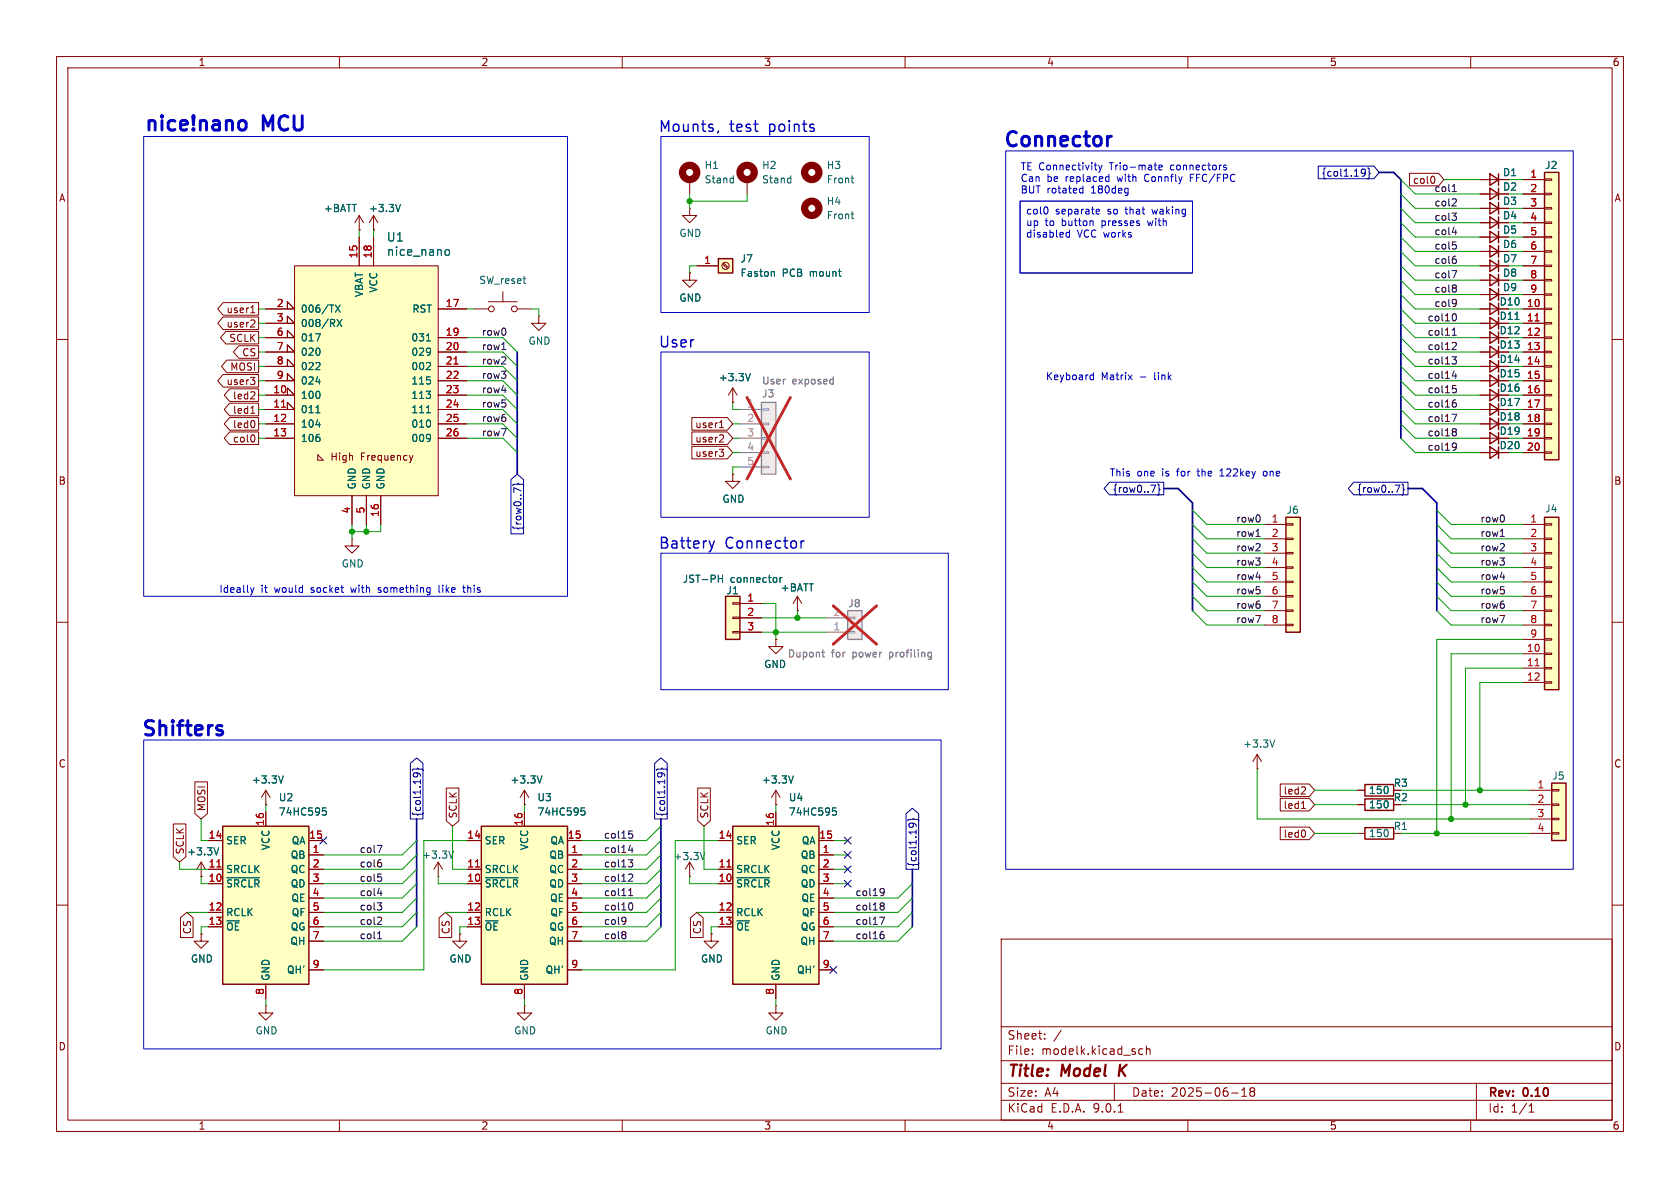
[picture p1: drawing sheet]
<svg xmlns="http://www.w3.org/2000/svg" width="297mm" height="210mm" viewBox="0 0 297 210" stroke-linecap="round" stroke-linejoin="round" font-family="sans-serif">
<defs><g id="words">
<g font-size="3.5" fill="#0000c2">
<text x="25.4" y="23.9">nice!nano</text>
<text x="46.6" y="23.9">MCU</text>
<text x="177.3" y="26.7">Connector</text>
<text x="24.9" y="130.8">Shifters</text>
</g>
<g font-size="2.8" fill="#840000">
<text x="178" y="190.9">Title:</text>
<text x="187.7" y="190.9">Model</text>
<text x="198.6" y="190.9">K</text>
</g>
<g font-size="2.7" fill="#0000c2">
<text x="116.3" y="23.7">Mounts,</text>
<text x="129" y="23.7">test</text>
<text x="136.1" y="23.7">points</text>
<text x="116.3" y="61.8">User</text>
<text x="116.3" y="97.3">Battery</text>
<text x="128.2" y="97.3">Connector</text>
</g>
<g font-size="2.1" fill="#006464">
<text x="68.3" y="45.4">nice_nano</text>
<text x="68.3" y="42.9">U1</text>
</g>
<g font-size="2.1" fill="#840000">
<text x="178" y="184">Sheet:</text>
<text x="178" y="186.7">File:</text>
<text x="184.1" y="186.7">modelk.kicad_sch</text>
<text x="178" y="196.9">KiCad</text>
<text x="178" y="194.1">Size:</text>
<text x="184.7" y="194.1">A4</text>
<text x="185.7" y="196.9">E.D.A.</text>
<text x="193.3" y="196.9">9.0.1</text>
<text x="200" y="194.1">Date:</text>
<text x="207" y="194.1">2025-06-18</text>
<text x="263" y="194.3">Rev:</text>
<text x="263" y="196.9">Id:</text>
<text x="267.1" y="196.9">1/1</text>
<text x="269.4" y="194.3">0.10</text>
</g>
<g font-size="1.8" fill="#840000">
<text x="35" y="11.9">1</text>
<text x="85" y="11.9">2</text>
<text x="135" y="11.9">3</text>
<text x="185" y="11.9">4</text>
<text x="235" y="11.9">5</text>
<text x="285" y="11.9">6</text>
<text x="10.3" y="35.9">A</text>
<text x="249.7" y="32.7">col0</text>
<text x="285.3" y="35.9">A</text>
<text x="39.9" y="55.6">user1</text>
<text x="39.9" y="58.1">user2</text>
<text x="265" y="56.7">D11</text>
<text x="265" y="54.2">D10</text>
<text x="265" y="59.3">D12</text>
<text x="40.4" y="60.6">SCLK</text>
<text x="40.6" y="65.7">MOSI</text>
<text x="42.7" y="63.2">CS</text>
<text x="265" y="61.8">D13</text>
<text x="265" y="64.4">D14</text>
<text x="39.9" y="68.3">user3</text>
<text x="41.1" y="70.8">led2</text>
<text x="265" y="69.4">D16</text>
<text x="265" y="72">D17</text>
<text x="265" y="66.9">D15</text>
<text x="41.1" y="75.9">led0</text>
<text x="41.1" y="73.3">led1</text>
<text x="122.8" y="75.9">user1</text>
<text x="265" y="77.1">D19</text>
<text x="265" y="74.5">D18</text>
<text x="41.1" y="78.4">col0</text>
<text x="55.8" y="81.6">þÿ%ú</text>
<text x="58.5" y="81.6">High</text>
<text x="63.9" y="81.6">Frequency</text>
<text x="122.8" y="81">user3</text>
<text x="122.8" y="78.4">user2</text>
<text x="265" y="79.6">D20</text>
<text x="10.3" y="85.9">B</text>
<text x="285.3" y="85.9">B</text>
<text x="10.3" y="135.9">C</text>
<text x="285.3" y="135.9">C</text>
<text x="36.5" y="143.5" transform="rotate(-90 36.5 143.5)">MOSI</text>
<text x="226.8" y="143.2">led1</text>
<text x="226.8" y="140.7">led2</text>
<text x="246.3" y="139.3">R3</text>
<text x="246.3" y="141.8">R2</text>
<text x="81" y="144.8" transform="rotate(-90 81 144.8)">SCLK</text>
<text x="125.4" y="144.8" transform="rotate(-90 125.4 144.8)">SCLK</text>
<text x="226.8" y="148.3">led0</text>
<text x="32.7" y="151.1" transform="rotate(-90 32.7 151.1)">SCLK</text>
<text x="34" y="165.2" transform="rotate(-90 34 165.2)">CS</text>
<text x="79.7" y="165.2" transform="rotate(-90 79.7 165.2)">CS</text>
<text x="124.1" y="165.2" transform="rotate(-90 124.1 165.2)">CS</text>
<text x="10.3" y="185.9">D</text>
<text x="285.3" y="185.9">D</text>
<text x="35" y="199.9">1</text>
<text x="85" y="199.9">2</text>
<text x="135" y="199.9">3</text>
<text x="185" y="199.9">4</text>
<text x="235" y="199.9">5</text>
<text x="285" y="199.9">6</text>
</g>
<g font-size="1.8" fill="#006464">
<text x="124.5" y="30.1">H1</text>
<text x="124.5" y="32.6">Stand</text>
<text x="134.6" y="30.1">H2</text>
<text x="134.6" y="32.6">Stand</text>
<text x="146.1" y="32.6">Front</text>
<text x="146.1" y="30.1">H3</text>
<text x="265.6" y="31.3">D1</text>
<text x="265.6" y="33.9">D2</text>
<text x="273.1" y="30.1">J2</text>
<text x="57.2" y="37.7">+BATT</text>
<text x="65.1" y="37.7">+3.3V</text>
<text x="146.1" y="39">Front</text>
<text x="146.1" y="36.4">H4</text>
<text x="265.6" y="39">D4</text>
<text x="265.6" y="36.4">D3</text>
<text x="265.6" y="41.5">D5</text>
<text x="120" y="42.1">GND</text>
<text x="130.8" y="46.6">J7</text>
<text x="265.6" y="44">D6</text>
<text x="265.6" y="46.6">D7</text>
<text x="64.4" y="52.6" transform="rotate(-90 64.4 52.6)">VBAT</text>
<text x="66.9" y="51.8" transform="rotate(-90 66.9 51.8)">VCC</text>
<text x="84.6" y="50.4">SW_reset</text>
<text x="120" y="53.5">GND</text>
<text x="130.8" y="49.1">Faston</text>
<text x="138.3" y="49.1">PCB</text>
<text x="143.3" y="49.1">mount</text>
<text x="265.6" y="49.1">D8</text>
<text x="265.6" y="51.7">D9</text>
<text x="53.1" y="55.5">006/TX</text>
<text x="53.1" y="58">008/RX</text>
<text x="72.8" y="55.5">RST</text>
<text x="53.1" y="60.6">017</text>
<text x="53.1" y="63.1">020</text>
<text x="53.1" y="65.6">022</text>
<text x="72.6" y="60.6">031</text>
<text x="72.6" y="63.1">029</text>
<text x="72.6" y="65.6">002</text>
<text x="93.3" y="61.1">GND</text>
<text x="53.1" y="68.2">024</text>
<text x="53.1" y="70.7">100</text>
<text x="72.6" y="68.2">115</text>
<text x="72.6" y="70.7">113</text>
<text x="127" y="67.6">+3.3V</text>
<text x="53.1" y="73.3">011</text>
<text x="53.1" y="75.8">104</text>
<text x="72.6" y="73.3">111</text>
<text x="72.6" y="75.8">010</text>
<text x="53.1" y="78.3">106</text>
<text x="72.6" y="78.3">009</text>
<text x="63.1" y="86.6" transform="rotate(-90 63.1 86.6)">GND</text>
<text x="65.6" y="86.6" transform="rotate(-90 65.6 86.6)">GND</text>
<text x="68.2" y="86.6" transform="rotate(-90 68.2 86.6)">GND</text>
<text x="127.6" y="89.1">GND</text>
<text x="227.3" y="91">J6</text>
<text x="273.1" y="90.8">J4</text>
<text x="60.3" y="100.5">GND</text>
<text x="120.6" y="103.2">JST-PH</text>
<text x="128.3" y="105.3">J1</text>
<text x="129.1" y="103.2">connector</text>
<text x="137.9" y="104.7">+BATT</text>
<text x="135" y="118.3">GND</text>
<text x="219.7" y="132.4">+3.3V</text>
<text x="44.4" y="138.7">+3.3V</text>
<text x="49.2" y="141.8">U2</text>
<text x="90.1" y="138.7">+3.3V</text>
<text x="94.9" y="141.8">U3</text>
<text x="134.6" y="138.7">+3.3V</text>
<text x="139.4" y="141.8">U4</text>
<text x="241.9" y="140.6">150</text>
<text x="241.9" y="143.1">150</text>
<text x="274.3" y="138">J5</text>
<text x="39.9" y="149.5">SER</text>
<text x="49.2" y="144.4">74HC595</text>
<text x="51.5" y="149.5">QA</text>
<text x="85.6" y="149.5">SER</text>
<text x="94.9" y="144.4">74HC595</text>
<text x="97.2" y="149.5">QA</text>
<text x="130" y="149.5">SER</text>
<text x="139.4" y="144.4">74HC595</text>
<text x="141.6" y="149.5">QA</text>
<text x="241.9" y="148.2">150</text>
<text x="246.3" y="146.9">R1</text>
<text x="33" y="151.4">+3.3V</text>
<text x="39.9" y="154.5">SRCLK</text>
<text x="47.9" y="150.4" transform="rotate(-90 47.9 150.4)">VCC</text>
<text x="51.3" y="152">QB</text>
<text x="51.3" y="154.5">QC</text>
<text x="74.5" y="152">+3.3V</text>
<text x="85.6" y="154.5">SRCLK</text>
<text x="93.6" y="150.4" transform="rotate(-90 93.6 150.4)">VCC</text>
<text x="97" y="152">QB</text>
<text x="97" y="154.5">QC</text>
<text x="119" y="152.2">+3.3V</text>
<text x="130" y="154.5">SRCLK</text>
<text x="138" y="150.4" transform="rotate(-90 138 150.4)">VCC</text>
<text x="141.5" y="152">QB</text>
<text x="141.5" y="154.5">QC</text>
<text x="39.9" y="157.1">~{SRCLR}</text>
<text x="51.3" y="157.1">QD</text>
<text x="51.4" y="159.6">QE</text>
<text x="85.6" y="157.1">~{SRCLR}</text>
<text x="97" y="157.1">QD</text>
<text x="97.1" y="159.6">QE</text>
<text x="130" y="157.1">~{SRCLR}</text>
<text x="141.5" y="157.1">QD</text>
<text x="141.6" y="159.6">QE</text>
<text x="39.9" y="162.2">RCLK</text>
<text x="39.9" y="164.7">~{OE}</text>
<text x="51.2" y="167.2">QH</text>
<text x="51.3" y="164.7">QG</text>
<text x="51.5" y="162.2">QF</text>
<text x="85.6" y="162.2">RCLK</text>
<text x="85.6" y="164.7">~{OE}</text>
<text x="97" y="167.2">QH</text>
<text x="97" y="164.7">QG</text>
<text x="97.2" y="162.2">QF</text>
<text x="130" y="162.2">RCLK</text>
<text x="130" y="164.7">~{OE}</text>
<text x="141.4" y="167.2">QH</text>
<text x="141.5" y="164.7">QG</text>
<text x="141.6" y="162.2">QF</text>
<text x="33.7" y="170.4">GND</text>
<text x="47.9" y="173.5" transform="rotate(-90 47.9 173.5)">GND</text>
<text x="50.6" y="172.3">QH'</text>
<text x="79.4" y="170.4">GND</text>
<text x="93.6" y="173.5" transform="rotate(-90 93.6 173.5)">GND</text>
<text x="96.4" y="172.3">QH'</text>
<text x="123.8" y="170.4">GND</text>
<text x="138" y="173.5" transform="rotate(-90 138 173.5)">GND</text>
<text x="140.8" y="172.3">QH'</text>
<text x="45.1" y="183.1">GND</text>
<text x="90.8" y="183.1">GND</text>
<text x="135.3" y="183.1">GND</text>
</g>
<g font-size="1.8" fill="#0000c2">
<text x="180.3" y="30.3">TE Connectivity</text>
<text x="180.3" y="32.4">Can</text>
<text x="180.3" y="34.4">BUT rotated</text>
<text x="185.1" y="32.4">be</text>
<text x="188.5" y="32.4">replaced</text>
<text x="193" y="34.4">180deg</text>
<text x="196.3" y="30.3">Trio-mate</text>
<text x="197.8" y="32.4">with</text>
<text x="202.8" y="32.4">Connfly</text>
<text x="207.2" y="30.3">connectors</text>
<text x="211" y="32.4">FFC/FPC</text>
<text x="181.3" y="38.2">col0</text>
<text x="181.3" y="40.3">up</text>
<text x="184.8" y="40.3">to</text>
<text x="186.6" y="38.2">separate</text>
<text x="187.8" y="40.3">button</text>
<text x="195" y="40.3">presses</text>
<text x="195.9" y="38.2">so</text>
<text x="199.3" y="38.2">that</text>
<text x="203.4" y="40.3">with</text>
<text x="204.2" y="38.2">waking</text>
<text x="181.3" y="42.3">disabled</text>
<text x="190.4" y="42.3">VCC works</text>
<text x="184.8" y="67.4">Keyboard</text>
<text x="194.7" y="67.4">Matrix</text>
<text x="201.6" y="67.4">-</text>
<text x="204.3" y="67.4">link</text>
<text x="196.1" y="84.4">This</text>
<text x="201" y="84.4">one</text>
<text x="205.6" y="84.4">is</text>
<text x="208.4" y="84.4">for</text>
<text x="212.2" y="84.4">the</text>
<text x="216.3" y="84.4">122key</text>
<text x="224.2" y="84.4">one</text>
<text x="38.7" y="105">Ideally</text>
<text x="46.1" y="105">it</text>
<text x="48.6" y="105">would</text>
<text x="55.3" y="105">socket</text>
<text x="62.5" y="105">with</text>
<text x="67.5" y="105">something</text>
<text x="78.4" y="105">like</text>
<text x="83" y="105">this</text>
</g>
<g font-size="1.8" fill="#000084">
<text x="233.5" y="31.4">{col1.19}</text>
<text x="196.6" y="87.3">{row0..7}</text>
<text x="239.8" y="87.3">{row0..7}</text>
<text x="92.4" y="93.9" transform="rotate(-90 92.4 93.9)">{row0..7}</text>
<text x="74.6" y="144.5" transform="rotate(-90 74.6 144.5)">{col1.19}</text>
<text x="117.8" y="144.5" transform="rotate(-90 117.8 144.5)">{col1.19}</text>
<text x="162.2" y="153.4" transform="rotate(-90 162.2 153.4)">{col1.19}</text>
</g>
<g font-size="1.8" fill="#0f0f0f">
<text x="253.5" y="34">col1</text>
<text x="253.5" y="41.6">col4</text>
<text x="253.5" y="36.6">col2</text>
<text x="253.5" y="39.1">col3</text>
<text x="253.5" y="44.2">col5</text>
<text x="253.5" y="46.7">col6</text>
<text x="253.5" y="49.3">col7</text>
<text x="253.5" y="51.8">col8</text>
<text x="85.1" y="59.4">row0</text>
<text x="252.3" y="59.4">col11</text>
<text x="252.3" y="56.9">col10</text>
<text x="253.5" y="54.3">col9</text>
<text x="85.1" y="62">row1</text>
<text x="85.1" y="64.5">row2</text>
<text x="252.3" y="62">col12</text>
<text x="252.3" y="64.5">col13</text>
<text x="85.1" y="67">row3</text>
<text x="85.1" y="69.6">row4</text>
<text x="252.3" y="69.6">col15</text>
<text x="252.3" y="67">col14</text>
<text x="85.1" y="72.1">row5</text>
<text x="85.1" y="77.2">row7</text>
<text x="85.1" y="74.7">row6</text>
<text x="252.3" y="72.1">col16</text>
<text x="252.3" y="74.7">col17</text>
<text x="252.3" y="77.2">col18</text>
<text x="252.3" y="79.7">col19</text>
<text x="218.4" y="95">row1</text>
<text x="218.4" y="92.4">row0</text>
<text x="261.6" y="92.4">row0</text>
<text x="261.6" y="95">row1</text>
<text x="218.4" y="100.1">row3</text>
<text x="218.4" y="97.5">row2</text>
<text x="261.6" y="97.5">row2</text>
<text x="261.6" y="100.1">row3</text>
<text x="218.4" y="102.6">row4</text>
<text x="218.4" y="107.7">row6</text>
<text x="218.4" y="105.1">row5</text>
<text x="261.6" y="105.1">row5</text>
<text x="261.6" y="107.7">row6</text>
<text x="261.6" y="102.6">row4</text>
<text x="218.4" y="110.2">row7</text>
<text x="261.6" y="110.2">row7</text>
<text x="106.7" y="148.3">col15</text>
<text x="63.5" y="150.9">col7</text>
<text x="63.5" y="153.4">col6</text>
<text x="63.5" y="155.9">col5</text>
<text x="106.7" y="153.4">col13</text>
<text x="106.7" y="150.9">col14</text>
<text x="106.7" y="155.9">col12</text>
<text x="63.5" y="161">col3</text>
<text x="63.5" y="158.5">col4</text>
<text x="106.7" y="161">col10</text>
<text x="106.7" y="158.5">col11</text>
<text x="151.1" y="158.5">col19</text>
<text x="151.1" y="161">col18</text>
<text x="63.5" y="166.1">col1</text>
<text x="63.5" y="163.6">col2</text>
<text x="106.7" y="163.6">col9</text>
<text x="106.7" y="166.1">col8</text>
<text x="151.1" y="166.1">col16</text>
<text x="151.1" y="163.6">col17</text>
</g>
<g font-size="1.8" fill="#a90000">
<text x="270.4" y="31.5">1</text>
<text x="270.4" y="34">2</text>
<text x="270.4" y="36.6">3</text>
<text x="270.4" y="39.1">4</text>
<text x="270.4" y="41.7">5</text>
<text x="63.2" y="45.8" transform="rotate(-90 63.2 45.8)">15</text>
<text x="65.8" y="45.8" transform="rotate(-90 65.8 45.8)">18</text>
<text x="124.4" y="46.7">1</text>
<text x="270.4" y="44.2">6</text>
<text x="270.4" y="46.7">7</text>
<text x="270.4" y="49.3">8</text>
<text x="270.4" y="51.8">9</text>
<text x="48.8" y="54.4">2</text>
<text x="48.8" y="56.9">3</text>
<text x="48.8" y="59.4">6</text>
<text x="78.7" y="54.4">17</text>
<text x="78.7" y="59.4">19</text>
<text x="269.8" y="54.4">10</text>
<text x="269.8" y="56.9">11</text>
<text x="269.8" y="59.4">12</text>
<text x="48.8" y="62">7</text>
<text x="48.8" y="64.5">8</text>
<text x="78.7" y="62">20</text>
<text x="78.7" y="64.5">21</text>
<text x="269.8" y="62">13</text>
<text x="269.8" y="64.5">14</text>
<text x="48.2" y="69.6">10</text>
<text x="48.8" y="67.1">9</text>
<text x="78.7" y="67.1">22</text>
<text x="78.7" y="69.6">23</text>
<text x="269.8" y="67.1">15</text>
<text x="269.8" y="69.6">16</text>
<text x="48.2" y="72.1">11</text>
<text x="48.2" y="74.7">12</text>
<text x="48.2" y="77.2">13</text>
<text x="78.7" y="72.1">24</text>
<text x="78.7" y="74.7">25</text>
<text x="78.7" y="77.2">26</text>
<text x="269.8" y="72.1">17</text>
<text x="269.8" y="74.7">18</text>
<text x="269.8" y="77.2">19</text>
<text x="269.8" y="79.8">20</text>
<text x="62" y="90.9" transform="rotate(-90 62 90.9)">4</text>
<text x="64.5" y="90.9" transform="rotate(-90 64.5 90.9)">5</text>
<text x="67.1" y="91.5" transform="rotate(-90 67.1 91.5)">16</text>
<text x="224.7" y="92.5">1</text>
<text x="224.7" y="95">2</text>
<text x="270.4" y="92.5">1</text>
<text x="270.4" y="95">2</text>
<text x="224.7" y="97.5">3</text>
<text x="224.7" y="100.1">4</text>
<text x="270.4" y="97.5">3</text>
<text x="270.4" y="100.1">4</text>
<text x="132" y="106.4">1</text>
<text x="224.7" y="102.6">5</text>
<text x="224.7" y="105.2">6</text>
<text x="224.7" y="107.7">7</text>
<text x="270.4" y="102.6">5</text>
<text x="270.4" y="105.2">6</text>
<text x="270.4" y="107.7">7</text>
<text x="132" y="109">2</text>
<text x="132" y="111.5">3</text>
<text x="224.7" y="110.2">8</text>
<text x="270.4" y="110.2">8</text>
<text x="270.4" y="112.8">9</text>
<text x="269.8" y="115.3">10</text>
<text x="269.8" y="117.9">11</text>
<text x="269.8" y="120.4">12</text>
<text x="271.7" y="139.4">1</text>
<text x="271.7" y="142">2</text>
<text x="36.8" y="148.3">14</text>
<text x="46.7" y="146.1" transform="rotate(-90 46.7 146.1)">16</text>
<text x="54.6" y="148.3">15</text>
<text x="82.5" y="148.3">14</text>
<text x="92.5" y="146.1" transform="rotate(-90 92.5 146.1)">16</text>
<text x="100.3" y="148.3">15</text>
<text x="127" y="148.3">14</text>
<text x="136.9" y="146.1" transform="rotate(-90 136.9 146.1)">16</text>
<text x="144.7" y="148.3">15</text>
<text x="271.7" y="144.5">3</text>
<text x="271.7" y="147.1">4</text>
<text x="36.8" y="153.4">11</text>
<text x="36.8" y="156">10</text>
<text x="55.2" y="150.9">1</text>
<text x="55.2" y="153.4">2</text>
<text x="55.2" y="156">3</text>
<text x="82.5" y="153.4">11</text>
<text x="82.5" y="156">10</text>
<text x="100.9" y="150.9">1</text>
<text x="100.9" y="153.4">2</text>
<text x="100.9" y="156">3</text>
<text x="127" y="153.4">11</text>
<text x="127" y="156">10</text>
<text x="145.3" y="150.9">1</text>
<text x="145.3" y="153.4">2</text>
<text x="145.3" y="156">3</text>
<text x="36.8" y="161">12</text>
<text x="55.2" y="158.5">4</text>
<text x="55.2" y="161">5</text>
<text x="82.5" y="161">12</text>
<text x="100.9" y="158.5">4</text>
<text x="100.9" y="161">5</text>
<text x="127" y="161">12</text>
<text x="145.3" y="158.5">4</text>
<text x="145.3" y="161">5</text>
<text x="36.8" y="163.6">13</text>
<text x="55.2" y="163.6">6</text>
<text x="55.2" y="166.1">7</text>
<text x="82.5" y="163.6">13</text>
<text x="100.9" y="163.6">6</text>
<text x="100.9" y="166.1">7</text>
<text x="127" y="163.6">13</text>
<text x="145.3" y="163.6">6</text>
<text x="145.3" y="166.1">7</text>
<text x="55.2" y="171.2">9</text>
<text x="100.9" y="171.2">9</text>
<text x="145.3" y="171.2">9</text>
<text x="46.7" y="176" transform="rotate(-90 46.7 176)">8</text>
<text x="92.5" y="176" transform="rotate(-90 92.5 176)">8</text>
<text x="136.9" y="176" transform="rotate(-90 136.9 176)">8</text>
</g>
<g font-size="1.8" fill="#939391">
<text x="134.6" y="70.5">J3</text>
<text x="134.6" y="68.2">User</text>
<text x="140" y="68.2">exposed</text>
<text x="149.9" y="107.5">J8</text>
<text x="139.2" y="116.4">Dupont</text>
<text x="147" y="116.4">for</text>
<text x="150.8" y="116.4">power</text>
<text x="157.5" y="116.4">profiling</text>
</g>
<g font-size="1.8" fill="#a5a4a2">
<text x="132" y="72.1">1</text>
<text x="132" y="74.7">2</text>
<text x="132" y="77.2">3</text>
<text x="132" y="79.8">4</text>
<text x="132" y="82.3">5</text>
<text x="147.2" y="111.5">1</text>
<text x="147.2" y="109">2</text>
</g>
</g></defs>
<g fill="none" stroke="#840000" stroke-width=".18">
<path d="M10 10h277v190h-277zM12 12h273v186h-273zM60 10v2M110 10v2M160 10v2M210 10v2M260 10v2M10 60h2M285 60h2M10 110h2M285 110h2M10 160h2"/>
<path d="M177 166h108v32h-108zM285 160h2M60 198v2M110 198v2M160 198v2M177 194.5h108M177 191.5h108M177 187.5h108M177 181.5h108M182.5 186.3v.1M182.5 185.5v.1M184.7 183.6v.1"/>
<path d="M184.7 182.8v.1M187.6 182.1l-1.3 2M197 191.5v3M197.7 196.6h.8M202 185.5l-.4-.1-.3 .3v.4l.2 .2h.5M202.7 185.5l.2-.1 .3 .1 .1 .9M202.7 184.9v1.5M210 198v2M217.7 193.2h1.2M219.5 193.8h.9M219.5 192.7l.5-.4v1.5M221.2 192.9l-.2 .3v.5l.2 .1 .5-.1 .1-.2-.1-.4-.2-.2"/>
<path d="M221.2 192.9l-.2-.2 .2-.4 .5 .1 .1 .2-.3 .3M221.2 192.9h.3M260 198v2M261 191.5v6.5M270.3 196.6h.9M270.3 195.5l.4-.4v1.5"/>
</g>
<path d="M198 188.2l-.2 2M199.2 188.2l-1.3 1.2" fill="none" stroke="#840000" stroke-width=".4"/>
<path d="M274.3 138.4h2.6v10.2h-2.6z" fill="#ffffc2"/>
<path d="M274.3 138.4h2.6v10.2h-2.6z" fill="none" stroke="#840000" stroke-width=".25"/>
<path d="M270.5 139.7h3.8M274.3 139.6h1.3v.2h-1.3zM270.5 142.2h3.8M270.5 144.8h3.8M270.5 147.3h3.8M274.3 142.1h1.3v.3h-1.3zM274.3 144.7h1.3v.2h-1.3zM274.3 147.2h1.3v.2h-1.3zM137.2 177.8v1.3h1.2l-1.2 1.2-1.3-1.2h1.3M137.2 177.8h.1" fill="none" stroke="#840000" stroke-width=".18"/>
<path d="M129.5 146.1h15.3v27.9h-15.3z" fill="#ffffc2"/>
<path d="M129.5 146.1h15.3v27.9h-15.3z" fill="none" stroke="#840000" stroke-width=".25"/>
<g fill="none" stroke="#840000" stroke-width=".18">
<path d="M127 148.6h2.5M127 153.7h2.5M127 156.2h2.5M137.2 143.5v2.6M144.8 148.6h2.5M144.8 153.7h2.5M144.8 156.2h2.5M144.8 151.1h2.5M144.8 158.8h2.5M127 161.3h2.5M127 163.8h2.5M137.2 174v2.5"/>
<path d="M144.8 161.3h2.5M144.8 163.8h2.5M144.8 166.4h2.5M144.8 171.5h2.5"/>
</g>
<path d="M128.5 153.3h.7" fill="none" stroke="#a90000" stroke-width=".18"/>
<path d="M130.3 155.2h5.8M147.2 142.8h.6M147.3 143.3h.3l.3 .2-.1 .5-.5 .1" fill="none" stroke="#006464" stroke-width=".18"/>
<path d="M52.1 47h25.4v40.6h-25.4z" fill="#ffffc2"/>
<g fill="none" stroke="#840000" stroke-width=".18">
<path d="M63.5 38.1v2.5M63.5 38.1l-.8 1.3M63.5 38.1l.8 1.3M66 38.1v2.5M66 38.1l-.7 1.3M66 38.1l.8 1.3M47 54.6h5.1l-1.3-1.3v1.3M47 57.2h5.1l-1.3-1.3v1.3M47 59.7h5.1l-1.3-1.3v1.3M52.1 47h25.4v40.6h-25.4zM63.5 40.6h.1M63.5 41.9v5.1"/>
<path d="M66 40.6h.1M66 41.9v5.1M77.5 54.6h5M77.5 59.7h5M47 62.2h5.1l-1.3-1.2v1.2M47 64.8h5.1l-1.3-1.3v1.3M47 67.3h5.1l-1.3-1.3v1.3M47 69.9h5.1l-1.3-1.3v1.3M47 72.4h5.1l-1.3-1.3v1.3M47 74.9h5.1M47 77.5h5.1M77.5 62.2h5"/>
<path d="M77.5 64.8h5M77.5 67.3h5M77.5 69.9h5M77.5 72.4h5M77.5 74.9h5M77.5 77.5h5M62.2 95.3v1.2h1.3l-1.3 1.3-1.2-1.3h1.2M62.2 95.3h.1M62.2 87.6v5.1M64.8 87.6v5.1M67.3 87.6v5.1M73 80.5l-.3 .9"/>
<path d="M261.6 80h3.3"/>
</g>
<g fill="none" stroke="#006464" stroke-width=".18">
<path d="M70.8 36.1l-.4 1.3M55.8 59h.8l-.5 1.3M59.3 53.9l.8 1.3M59.6 56.5l.8 1.2M60.1 53.9l-.8 1.3M60.4 56.5l-.8 1.2M78.7 44.3l.5-.2 .3 .3v.5l-.2 .2h-.3l-.3-.1M55.8 65.3h.8M55.8 67.5h.8M55.8 73h.8M55.8 75.1h.8M56.5 64.2v.4"/>
<path d="M75.3 65.3h.8M75.4 73h.7M75.4 60.3h.7M76.1 64.2v.4"/>
</g>
<path d="M49.8 72h.7M80.3 64.4h.7" fill="none" stroke="#a90000" stroke-width=".18"/>
<path d="M263.4 79l1.5 1-1.5 1zM264.9 79v2" fill="none" stroke="#840000" stroke-width=".25"/>
<path d="M273 30.5h2.6v50.8h-2.6z" fill="#ffffc2"/>
<path d="M273 30.5h2.6v50.8h-2.6z" fill="none" stroke="#840000" stroke-width=".25"/>
<g fill="none" stroke="#840000" stroke-width=".18">
<path d="M269.2 31.8h3.8M269.2 34.3h3.8M269.2 36.8h3.8M269.2 39.4h3.8M273 31.6h1.3v.3h-1.3zM273 34.2h1.3v.2h-1.3zM273 36.7h1.3v.3h-1.3zM273 39.2h1.3v.3h-1.3zM269.2 41.9h3.8M269.2 44.5h3.8M269.2 47h3.8M269.2 49.5h3.8"/>
<path d="M269.2 52.1h3.8M269.2 54.6h3.8M269.2 57.2h3.8M269.2 59.7h3.8M273 41.8h1.3v.2h-1.3zM273 44.3h1.3v.3h-1.3zM273 46.9h1.3v.2h-1.3zM273 49.4h1.3v.3h-1.3zM273 51.9h1.3v.3h-1.3zM273 54.5h1.3v.2h-1.3zM273 57h1.3v.3h-1.3zM273 59.6h1.3v.2h-1.3z"/>
<path d="M269.2 62.2h3.8M269.2 64.8h3.8M269.2 67.3h3.8M269.2 69.9h3.8M269.2 72.4h3.8M269.2 74.9h3.8M269.2 77.5h3.8M273 62.1h1.3v.3h-1.3zM273 64.6h1.3v.3h-1.3zM273 67.2h1.3v.2h-1.3zM273 69.7h1.3v.3h-1.3zM273 72.3h1.3v.2h-1.3z"/>
<path d="M273 74.8h1.3v.3h-1.3zM273 77.3h1.3v.3h-1.3zM273 79.9h1.3v.2h-1.3zM269.2 80h3.8"/>
</g>
<path d="M271.4 56.7h.7" fill="none" stroke="#a90000" stroke-width=".18"/>
<path d="M273 91.4h2.6v30.5h-2.6z" fill="#ffffc2"/>
<path d="M263.4 30.7l1.5 1.1-1.5 1zM264.9 30.7v2.1M263.4 76.5l1.5 1-1.5 1zM263.4 73.9l1.5 1-1.5 1zM264.9 73.9v2M264.9 76.5v2M273 91.4h2.6v30.5h-2.6zM241.3 138.7h5.1v2h-5.1zM241.3 146.3h5.1v2h-5.1zM241.3 141.2h5.1v2.1h-5.1z" fill="none" stroke="#840000" stroke-width=".25"/>
<g fill="none" stroke="#840000" stroke-width=".18">
<path d="M261.6 31.8h5.1M83.8 54.6h2.6M86.4 53.3h5M88.9 51.6v1.7M91.4 54.6h2.6M95.2 55.9v1.3h1.3l-1.3 1.2-1.2-1.2h1.2M95.2 55.9h.1M129.5 71.1h.1M129.5 68.6l-.7 1.3M129.5 68.6l.8 1.3M129.5 68.6v2.5M261.6 77.5h3.3"/>
<path d="M261.6 74.9h3.3M269.2 92.7h3.8M269.2 95.3h3.8M269.2 97.8h3.8M273 92.6h1.3v.2h-1.3zM273 95.1h1.3v.3h-1.3zM273 97.7h1.3v.2h-1.3zM137.2 113v1.3h-1.3l1.3 1.3 1.2-1.3h-1.2M137.2 113h.1M269.2 100.3h3.8M269.2 102.9h3.8M269.2 105.4h3.8"/>
<path d="M269.2 108h3.8M269.2 110.5h3.8M269.2 113h3.8M269.2 115.6h3.8M269.2 118.1h3.8M273 100.2h1.3v.3h-1.3zM273 102.7h1.3v.3h-1.3zM273 105.3h1.3v.2h-1.3zM273 107.8h1.3v.3h-1.3zM273 110.4h1.3v.2h-1.3zM273 112.9h1.3v.3h-1.3zM273 115.4h1.3v.3h-1.3z"/>
<path d="M273 118h1.3v.2h-1.3zM137.2 139.7l-.8 1.3M137.2 139.7l.7 1.3M137.2 139.7v2.5M222.2 135.9h.1M222.2 133.4l-.7 1.2M222.2 133.4l.8 1.2M222.2 133.4v2.5M240 139.7h1.3M269.2 120.7h3.8M273 120.5h1.3v.3h-1.3zM121.9 154.9h.1"/>
<path d="M121.9 152.4l-.7 1.3M121.9 152.4l.8 1.3M121.9 152.4v2.5M137.2 142.2h.1M240 147.3h1.3M240 142.2h1.3M81.3 165.1v1.3h1.2l-1.2 1.2-1.3-1.2h1.3M81.3 165.1h.1"/>
<circle cx="86.9" cy="54.6" r=".51"/>
<circle cx="90.9" cy="54.6" r=".51"/>
</g>
<path d="M271.4 117.7h.7" fill="none" stroke="#a90000" stroke-width=".18"/>
<path d="M150.5 31.5h.4M150.7 32.3h.2M132.6 66l-.4 1.3M140.3 137.2l-.5 1.2M225.4 130.8l-.5 1.3M124.6 150.7l-.4 1.3" fill="none" stroke="#006464" stroke-width=".18"/>
<circle cx="143.5" cy="30.5" r="1.27" fill="none" stroke="#840000" stroke-width="1.3"/>
<path d="M127 45.7h2.5v2.6h-2.5z" fill="#ffffc2"/>
<path d="M127 45.7h2.5v2.6h-2.5z" fill="none" stroke="#840000" stroke-width=".25"/>
<g fill="none" stroke="#840000" stroke-width=".18">
<path d="M121.9 36.8v1.3h1.3l-1.3 1.3-1.3-1.3h1.3M121.9 36.8h.1M121.9 31.8v2.5M132.1 31.8v2.5M121.9 48.3v1.2h1.3l-1.3 1.3-1.3-1.3h1.3M121.9 48.3h.1M123.2 47h3.8M127.7 46.7l.9 .8M127.9 46.5l.9 .8M141 108h.1M141 105.4l-.8 1.3M141 105.4l.7 1.3"/>
<path d="M141 105.4v2.6"/>
<circle cx="128.3" cy="47" r=".63"/>
</g>
<path d="M129.5 31.5h.2M129.7 31.1v1.2M129.7 32.3h-.2M139.7 31.5h.1M139.8 31.1v1.2M139.8 32.3h-.1M150.5 37.8h.4M150.7 38.6l.2 .1M136.7 48l.2 .2v.6" fill="none" stroke="#006464" stroke-width=".18"/>
<g fill="none" stroke="#840000" stroke-width="1.3">
<circle cx="121.9" cy="30.5" r="1.27"/>
<circle cx="132.1" cy="30.5" r="1.27"/>
<circle cx="143.5" cy="36.8" r="1.27"/>
</g>
<path d="M128.3 105.4h2.5v7.6h-2.5z" fill="#ffffc2"/>
<path d="M128.3 105.4h2.5v7.6h-2.5z" fill="none" stroke="#840000" stroke-width=".25"/>
<path d="M129.5 106.6h1.3v.2h-1.3zM129.5 109.1h1.3v.2h-1.3zM129.5 111.6h1.3v.3h-1.3zM130.8 106.7h3.8M130.8 109.2h3.8M130.8 111.8h3.8" fill="none" stroke="#840000" stroke-width=".18"/>
<path d="M127 102.3h.7M127.7 101.7v1.2M137.9 102.1v.8M138.2 102.1l-.3 .2" fill="none" stroke="#006464" stroke-width=".18"/>
<path d="M149.9 108h2.5v5h-2.5z" fill="#ebeae8"/>
<path d="M149.9 108h2.5v5h-2.5z" fill="none" stroke="#9c9b98" stroke-width=".25"/>
<path d="M146 111.8h3.9M146 109.2h3.9M149.9 111.6h1.2v.3h-1.2zM149.9 109.1h1.2v.2h-1.2z" fill="none" stroke="#9c9b98" stroke-width=".18"/>
<path d="M145.3 115.3h.5M145.5 116l.3 .1M164.2 115.4h.4M164.2 116.1h.4M164.6 115.3v1l-.2 .3-.3-.1" fill="none" stroke="#939391" stroke-width=".18"/>
<path d="M147.3 107.1l7.7 6.8M155 107.1l-7.7 6.8" fill="none" stroke="#e12e31" stroke-width=".46"/>
<path d="M129.5 83.8v1.3h1.3l-1.3 1.3-1.2-1.3h1.2M129.5 83.8h.1" fill="none" stroke="#840000" stroke-width=".18"/>
<path d="M227.3 91.4h2.6v20.4h-2.6z" fill="#ffffc2"/>
<path d="M227.3 91.4h2.6v20.4h-2.6z" fill="none" stroke="#840000" stroke-width=".25"/>
<g fill="none" stroke="#840000" stroke-width=".18">
<path d="M223.5 92.7h3.8M223.5 95.3h3.8M223.5 97.8h3.8M227.3 92.6h1.3v.2h-1.3zM227.3 95.1h1.3v.3h-1.3zM227.3 97.7h1.3v.2h-1.3zM223.5 100.3h3.8M223.5 102.9h3.8M223.5 105.4h3.8M223.5 108h3.8M223.5 110.5h3.8M227.3 100.2h1.3v.3h-1.3z"/>
<path d="M227.3 102.7h1.3v.3h-1.3zM227.3 105.3h1.3v.2h-1.3zM227.3 107.8h1.3v.3h-1.3zM227.3 110.4h1.3v.2h-1.3z"/>
</g>
<path d="M134.6 71.1h2.6v12.7h-2.6z" fill="#ebeae8"/>
<path d="M134.6 71.1h2.6v12.7h-2.6z" fill="none" stroke="#9c9b98" stroke-width=".25"/>
<path d="M130.8 72.4h3.8M130.8 74.9h3.8M130.8 77.5h3.8M134.6 72.3h1.3v.2h-1.3zM134.6 74.8h1.3v.3h-1.3zM134.6 77.3h1.3v.3h-1.3zM134.6 79.9h1.3v.2h-1.3zM130.8 80h3.8M130.8 82.6h3.8M134.6 82.4h1.3v.3h-1.3z" fill="none" stroke="#9c9b98" stroke-width=".18"/>
<path d="M147.2 67l.1 .1M147.3 66.6v1.3M147.3 67.8l-.1 .1" fill="none" stroke="#939391" stroke-width=".18"/>
<path d="M132.1 70.3l7.6 14.4M139.7 70.3l-7.6 14.4" fill="none" stroke="#e12e31" stroke-width=".46"/>
<path d="M47 139.7l-.8 1.3M47 139.7l.8 1.3M47 139.7v2.5M35.6 154.9h.1M35.6 152.4l-.8 1.3M35.6 152.4l.7 1.3M35.6 152.4v2.5M47 142.2h.1M35.6 165.1v1.3h1.2l-1.2 1.2-1.3-1.2h1.3M35.6 165.1h.1M47 177.8v1.3h1.3l-1.3 1.2-1.3-1.2h1.3M47 177.8h.1" fill="none" stroke="#840000" stroke-width=".18"/>
<path d="M50.1 137.2l-.4 1.2M38.7 149.9l-.5 1.2" fill="none" stroke="#006464" stroke-width=".18"/>
<path d="M39.4 146.1h15.2v27.9h-15.2z" fill="#ffffc2"/>
<path d="M39.4 146.1h15.2v27.9h-15.2z" fill="none" stroke="#840000" stroke-width=".25"/>
<g fill="none" stroke="#840000" stroke-width=".18">
<path d="M36.8 148.6h2.6M36.8 153.7h2.6M36.8 156.2h2.6M47 143.5v2.6M54.6 148.6h2.5M54.6 153.7h2.5M54.6 156.2h2.5M54.6 151.1h2.5M54.6 158.8h2.5M77.5 154.9h.1M77.5 152.4l-.8 1.3M77.5 152.4l.7 1.3"/>
<path d="M77.5 152.4v2.5M36.8 161.3h2.6M36.8 163.8h2.6M47 174v2.5M54.6 161.3h2.5M54.6 163.8h2.5M54.6 166.4h2.5M54.6 171.5h2.5"/>
</g>
<path d="M38.3 153.3h.8" fill="none" stroke="#a90000" stroke-width=".18"/>
<path d="M40.1 155.2h5.8M57 142.8h.6M57.2 143.3h.3l.2 .2-.1 .5-.4 .1M80.2 150.4l-.4 1.3" fill="none" stroke="#006464" stroke-width=".18"/>
<path d="M85.1 146.1h15.2v27.9h-15.2z" fill="#ffffc2"/>
<g fill="none" stroke="#840000" stroke-width=".25">
<path d="M263.4 38.4l1.5 1-1.5 1zM263.4 35.8l1.5 1-1.5 1zM263.4 33.3l1.5 1-1.5 1zM264.9 33.3v2M264.9 35.8v2M264.9 38.4v2M263.4 40.9l1.5 1-1.5 1zM263.4 56.1l1.5 1.1-1.5 1zM263.4 53.6l1.5 1-1.5 1zM263.4 43.4l1.5 1.1-1.5 1zM263.4 46l1.5 1-1.5 1zM263.4 48.5l1.5 1-1.5 1z"/>
<path d="M263.4 58.7l1.5 1-1.5 1zM263.4 51.1l1.5 1-1.5 1zM264.9 40.9v2M264.9 43.4v2.1M264.9 46v2M264.9 48.5v2M264.9 51.1v2M264.9 53.6v2M264.9 56.1v2.1M264.9 58.7v2M263.4 68.8l1.5 1.1-1.5 1zM263.4 61.2l1.5 1-1.5 1z"/>
<path d="M263.4 63.8l1.5 1-1.5 1zM263.4 71.4l1.5 1-1.5 1zM263.4 66.3l1.5 1-1.5 1zM264.9 61.2v2M264.9 63.8v2M264.9 66.3v2M264.9 68.8v2.1M264.9 71.4v2M85.1 146.1h15.2v27.9h-15.2z"/>
</g>
<g fill="none" stroke="#840000" stroke-width=".18">
<path d="M249.2 30.6h5.1l1 1.2-1 1.1h-5.1zM253.5 31.2l.2 .4-.1 .6M261.6 39.4h5.1M261.6 36.8h5.1M261.6 34.3h5.1M261.6 31.8h1.8M264.9 31.8h1.8M269.2 39.4h3.8M269.2 36.8h3.8M269.2 34.3h3.8M269.2 31.8h3.8M39.4 53.5h6.3v2.2h-6.3l-.9-1.1z"/>
<path d="M39.4 56h6.3v2.3h-6.3l-.9-1.1zM39.9 58.6h5.8v2.2h-5.8l-.9-1.1zM44.3 55.3h.8M44.6 54.2l.1-.2v1.3M44.8 56.6l.3 .2-.1 .3-.7 .7h.8M47 54.6h5.1l-1.3-1.3v1.3M47 57.2h5.1l-1.3-1.3v1.3M47 59.7h5.1l-1.3-1.3v1.3M63.5 40.6h.1M63.5 41.9v5.1M66 40.6h.1M66 41.9v5.1"/>
<path d="M77.5 54.6h5M77.5 59.7h5M121.9 48.3h.1M123.2 47h3.8M261.6 41.9h5.1M261.6 57.2h3.3M261.6 54.6h3.3M261.6 44.5h5.1M261.6 47h5.1M261.6 49.5h5.1M261.6 59.7h3.3M261.6 52.1h5.1"/>
<path d="M269.2 41.9h3.8M269.2 57.2h3.8M269.2 54.6h3.8M269.2 44.5h3.8M269.2 47h3.8M269.2 49.5h3.8M269.2 59.7h3.8M269.2 52.1h3.8M39.4 66.2h6.3v2.2h-6.3l-.9-1.1zM40.1 63.7h5.6v2.2h-5.6l-.9-1.1zM40.6 68.7h5.1v2.3h-5.1l-1-1.1zM40.6 73.8h5.1v2.2h-5.1l-1-1.1z"/>
<path d="M40.6 76.4h5.1v2.2h-5.1l-1-1.1zM40.6 71.3h5.1v2.2h-5.1l-1-1.1zM42.2 61.1h3.5v2.2h-3.5l-.9-1.1zM44.3 66.7h.8l-.5 .5M44.3 73.1h.8M44.8 67.2l.3 .2v.3l-.3 .3M44.9 76.9l.2 .5-.2 .7M44.9 69.3l.2 .2-.1 .3-.7 .7h.8M44.9 74.5l.2 .3-.2 .7M47 62.2h5.1l-1.3-1.2v1.2M47 64.8h5.1l-1.3-1.3v1.3M47 67.3h5.1l-1.3-1.3v1.3"/>
<path d="M47 69.9h5.1l-1.3-1.3v1.3M47 72.4h5.1l-1.3-1.3v1.3M47 74.9h5.1M47 77.5h5.1M77.5 69.9h5M77.5 62.2h5M77.5 64.8h5M77.5 72.4h5M77.5 67.3h5M77.5 74.9h5M77.5 77.5h5M122.3 78.9h6.3l.9 1.1-.9 1.1h-6.3z"/>
<path d="M122.3 73.8h6.3l.9 1.1-.9 1.1h-6.3zM122.3 76.4h6.3l.9 1.1-.9 1.1h-6.3zM127.1 79.4h.8l-.4 .5M127.2 75.6h.7M127.4 74.5l.2-.2v1.3M127.7 79.9l.2 .2v.3l-.2 .3M127.7 76.9l.2 .2v.3l-.8 .7h.8M129.5 71.1h.1M261.6 69.9h3.3M261.6 62.2h3.3M261.6 64.8h3.3M261.6 72.4h3.3"/>
<path d="M261.6 67.3h3.3M261.6 74.9h1.8M261.6 77.5h1.8M269.2 69.9h3.8M269.2 62.2h3.8M269.2 64.8h3.8M269.2 72.4h3.8M269.2 67.3h3.8M269.2 74.9h3.8M269.2 77.5h3.8M62.2 87.6v5.1M64.8 87.6v5.1"/>
<path d="M67.3 87.6v5.1M129.5 83.8h.1M261.6 80h1.8M269.2 80h3.8M130.8 106.7h3.8M130.8 109.2h3.8M130.8 111.8h3.8M137.2 113h.1M141 108h.1M34.4 138.2h2.3v5.6l-1.1 1-1.2-1zM78.9 139.3h2.2v5.8l-1.1 1-1.1-1zM92.7 139.7v2.5"/>
<path d="M92.7 139.7l-.8 1.3M92.7 139.7l.8 1.3M123.3 139.3h2.3v5.8l-1.1 1-1.2-1zM226.3 138.6h5.2l.9 1.1-.9 1.1h-5.2zM230.7 139.2l.1 .1-.1 .3-.7 .8h.8M240 139.7h1.3M30.6 145.7h2.3v5.7l-1.2 1-1.1-1zM35.6 154.9h.1M36.8 148.6h2.6M36.8 153.7h2.6M36.8 156.2h2.6M47 142.2h.1"/>
<path d="M47 143.5v2.6M54.6 148.6h2.5M54.6 153.7h2.5M54.6 156.2h2.5M54.6 151.1h2.5M54.6 158.8h2.5M82.5 148.6h2.6M82.5 153.7h2.6M82.5 156.2h2.6M92.7 142.2h.1M92.7 143.5v2.6M100.3 148.6h2.6"/>
<path d="M100.3 153.7h2.6M100.3 156.2h2.6M100.3 151.1h2.6M100.3 158.8h2.6M127 148.6h2.5M127 153.7h2.5M127 156.2h2.5M137.2 142.2h.1M137.2 143.5v2.6M144.8 148.6h2.5M144.8 153.7h2.5M144.8 156.2h2.5"/>
<path d="M144.8 151.1h2.5M144.8 158.8h2.5M226.3 146.2h5.2l.9 1.1-.9 1.1h-5.2zM226.3 141.1h5.2l.9 1.1-.9 1.2h-5.2zM230.1 142.9h.7M230.7 146.8l.1 .4-.1 .7M240 142.2h1.3M31.9 162.2l1.1-.9 1.1 .9v3.5h-2.2zM35.6 165.1h.1M36.8 161.3h2.6M36.8 163.8h2.6M47 174v2.5"/>
<path d="M54.6 161.3h2.5M54.6 163.8h2.5M54.6 166.4h2.5M54.6 171.5h2.5M77.6 162.2l1.1-.9 1.2 .9v3.5h-2.3zM81.3 165.1h.1M82.5 161.3h2.6M82.5 163.8h2.6M92.7 177.8v1.3h1.3l-1.3 1.2-1.3-1.2h1.3M92.7 177.8h.1M92.7 174v2.5M100.3 161.3h2.6"/>
<path d="M100.3 163.8h2.6M100.3 166.4h2.6M100.3 171.5h2.6M122.1 162.2l1.1-.9 1.1 .9v3.5h-2.2zM125.7 165.1v1.3h1.3l-1.3 1.2-1.2-1.2h1.2M125.7 165.1h.1M127 161.3h2.5M127 163.8h2.5M137.2 174v2.5M144.8 161.3h2.5M144.8 163.8h2.5M144.8 166.4h2.5"/>
<path d="M144.8 171.5h2.5"/>
</g>
<path d="M271.4 56.7h.7M49.8 72h.7M80.3 64.4h.7M38.3 153.3h.8M84.1 153.3h.7M128.5 153.3h.7" fill="none" stroke="#a90000" stroke-width=".18"/>
<g fill="none" stroke="#006464" stroke-width=".18">
<path d="M70.8 36.1l-.4 1.3M55.8 59h.8l-.5 1.3M59.3 53.9l.8 1.3M59.6 56.5l.8 1.2M60.1 53.9l-.8 1.3M60.4 56.5l-.8 1.2M78.7 44.3l.5-.2 .3 .3v.5l-.2 .2h-.3l-.3-.1M136.7 48l.2 .2v.6M267.8 56.5h.8M55.8 65.3h.8M55.8 67.5h.8M55.8 73h.8"/>
<path d="M55.8 75.1h.8M56.5 64.2v.4M75.3 65.3h.8M75.4 73h.7M75.4 60.3h.7M76.1 64.2v.4M132.6 66l-.4 1.3M127 102.3h.7M127.7 101.7v1.2M137.9 102.1v.8M138.2 102.1l-.3 .2M50.1 137.2l-.4 1.2"/>
<path d="M95.8 137.2l-.4 1.2M140.3 137.2l-.5 1.2M38.7 149.9l-.5 1.2M40.1 155.2h5.8M57 142.8h.6M57.2 143.3h.3l.2 .2-.1 .5-.4 .1M85.8 155.2h5.8M102.8 142.8h.6M102.9 143.3h.3l.2 .2v.5l-.5 .1M130.3 155.2h5.8M147.2 142.8h.6M147.3 143.3h.3l.3 .2-.1 .5-.5 .1"/>
</g>
<g fill="none" stroke="#000084" stroke-width=".18">
<path d="M233 29.4h9.9l.9 1.1-.9 1.1h-9.9zM240.9 29.9l.4 .1a.84 .84 0 0 1-.3 1.2h-.2M241.4 30.4l-.3 .3h-.2M241.8 29.7l.2 .2v.6l.2 .2-.2 .1v.7l-.2 .1M90.3 84.8l1.1-1 1.2 1v9.6h-2.3zM90.7 85.9l.1-.3h.6l.2-.2 .2 .2h.6l.2 .3M92.1 86.8l-1.3-.6v.9M196.1 85.2h9.6v2.3h-9.6l-.9-1.1zM203.4 85.8h.9l-.6 1.2M204.7 85.6l.2 .2v.6l.2 .1-.2 .2v.6l-.2 .2M239.3 85.2h9.6v2.3h-9.6l-.9-1.1zM246.6 85.8h.9l-.6 1.2"/>
<path d="M247.8 85.6l.3 .2v.6l.2 .1-.2 .2v.6l-.3 .2M72.5 134.9l1.2-.9 1.1 .9v9.9h-2.3zM72.9 136.2l.2-.2h.6l.1-.2 .2 .2h.6l.2 .2M73.1 137.1l.1-.4a.84 .84 0 0 1 1.1 .3v.2M73.6 136.6l.2 .3v.2M115.7 134.9l1.1-.9 1.2 .9v9.9h-2.3zM116.1 136.2l.1-.2h.6l.2-.2 .2 .2h.6l.2 .2M116.2 137.1l.2-.4a.84 .84 0 0 1 1.1 .3v.2M116.8 136.6l.2 .3v.2M56.5 148l1.3 1.2M57.8 148l-1.3 1.2M149.3 155.6l1.2 1.2"/>
<path d="M149.3 153.1l1.2 1.2M149.3 148l1.2 1.2M149.3 150.5l1.2 1.2M150.5 155.6l-1.2 1.2M150.5 153.1l-1.2 1.2M150.5 148l-1.2 1.2M150.5 150.5l-1.2 1.2M160.2 143.8l1.1-.9 1.1 .9v9.9h-2.2zM160.5 145.1l.2-.3h.6l.2-.1 .2 .1h.6l.1 .3M160.7 146l.1-.4a.84 .84 0 0 1 1.2 .3v.2M161.2 145.5l.3 .3v.2M146.7 170.8l1.2 1.3"/>
<path d="M147.9 170.8l-1.2 1.3"/>
</g>
<g fill="none" stroke="#0f0f0f" stroke-width=".18">
<path d="M256.7 37.7h.8l-.5 .5M256.7 33.9h.8M257 32.8l.1-.2v1.3M257.2 35.1l.3 .3-.1 .3-.7 .7h.8M257.2 38.2l.3 .2v.3l-.3 .2M256.7 47.8h.8l-.5 1.3M256.7 59.3h.8M256.7 58.4l.4-.4v1.3M256.7 41.1h.8M256.8 42.8h.6M257 55.5a.68 .68 0 0 1 .5 .6 .68 .68 0 0 1-.5 .6M257.1 45.3h.2"/>
<path d="M257.2 43.2l.3 .3v.3l-.3 .2M257.2 45.8l.3 .2v.3l-.3 .3M257.2 50.4l.3 .2-.3 .3 .3 .3v.2l-.3 .2M257.2 52.9l.2 .1a1.03 1.03 0 0 1-.2 1.1M257.3 40.6v.9M257.5 53.5l-.3 .2M88.6 75.8h.9l-.6 1.2M88.7 61.8h.7M88.7 69h.8M256.7 63.1h.8l-.5 .5 .4 .1 .1 .4-.3 .2h-.3M256.7 73.2h.8l-.5 1.3M256.7 66.5h.8"/>
<path d="M256.8 68.2h.6M256.9 60.5l.4 .1 .2 .3-.8 .9h.8M256.9 68.6h.3l.3 .3-.2 .5h-.4M257 78.3l.4 .1a.84 .84 0 0 1-.3 1.2h-.2M257 71.2h.2l.3 .2-.1 .4-.4 .2M257 75.8h.2l.3 .2-.3 .3M257 76.3h.2M257.2 76.3l.3 .3v.2l-.2 .2h-.3M257.3 66v.9M257.3 70.7l-.3 .1M257.5 78.9l-.3 .2h-.2M222 94.8h.8"/>
<path d="M265.2 94.8h.8M222 108.8h.8l-.5 1.3M222 102h.8M265.2 108.8h.8l-.5 1.3M265.2 102h.8M66.7 159.6h.8l-.5 .5M66.7 149.4h.8l-.5 1.3M66.7 157.9h.8M66.8 154.5h.6M67.1 152h.2M67.2 152.5l.3 .2v.3l-.3 .2M67.2 155l.3 .2v.3l-.3 .3"/>
<path d="M67.3 157.5v.8M111.1 152h.8l-.5 .5 .4 .1 .1 .4-.3 .2h-.3M111.1 150.3h.8M111.1 158.3h.8M111.1 157.4l.4-.3v1.2M111.2 146.9h.6M111.3 147.4h.3l.3 .2-.2 .5-.4 .1M111.3 154.5l.4 .1 .2 .3-.8 .9h.8M111.4 159.6a.68 .68 0 0 1 .5 .6 .68 .68 0 0 1-.5 .7M111.7 149.9v.8M155.8 159.6h.3l.2 .2-.2 .3M155.8 157.1l.4 .1a.84 .84 0 0 1-.3 1.1h-.2"/>
<path d="M156.3 157.6l-.2 .2h-.3M66.7 165.9h.8M67 164.9l.1-.2v1.2M67.2 160.1l.3 .2v.3l-.3 .3M67.2 162.1l.3 .3-.1 .3-.7 .7h.8M110.4 162.1l.2 .2a1.03 1.03 0 0 1-.2 1M110.4 164.7l.3 .2-.3 .3 .3 .3v.2l-.3 .2M110.7 162.7l-.3 .2M155.5 162.1h.9l-.6 1.3M155.8 165.2h.3l.2 .2-.1 .4-.4 .1M155.8 160.1h.3M156.1 160.1l.2 .3v.2l-.1 .2-.4 .1"/>
<path d="M156.2 164.7h-.4"/>
</g>
<path d="M243.8 30.5h2.6l1.2 1.3v45.7M91.4 62.2v21.6M205.7 86.4h2.6l2.5 2.5v19.1M248.9 86.4h2.6l2.5 2.5v19.1M73.7 144.8v19M116.8 144.8v19M161.3 153.7v10.1" fill="none" stroke="#000084" stroke-width=".3"/>
<g fill="none" stroke="#009600" stroke-width=".18">
<path d="M121.9 34.3v2.5M132.1 34.3v1.3h-10.2M247.6 31.8l2.6 2.5h11.4M247.6 39.4l2.6 2.5h11.4M247.6 34.3l2.6 2.5h11.4M247.6 36.8l2.6 2.6h11.4M255.3 31.8h6.3M266.7 34.3h2.5M266.7 36.8h2.5M266.7 39.4h2.5M266.7 31.8h2.5M45.7 59.7h1.3"/>
<path d="M45.7 57.2h1.3M45.7 54.6h1.3M63.5 40.6v1.3M66 40.6v1.3M82.5 59.7h6.4l2.5 2.5M82.5 54.6h1.3M94 54.6h1.2v1.3M123.2 47h-1.3v1.3M247.6 59.7l2.6 2.5h11.4M247.6 57.2l2.6 2.5h11.4M247.6 44.5l2.6 2.5h11.4M247.6 54.6l2.6 2.6h11.4"/>
<path d="M247.6 49.5l2.6 2.6h11.4M247.6 47l2.6 2.5h11.4M247.6 52.1l2.6 2.5h11.4M247.6 41.9l2.6 2.6h11.4M266.7 41.9h2.5M266.7 59.7h2.5M266.7 47h2.5M266.7 57.2h2.5M266.7 52.1h2.5M266.7 49.5h2.5M266.7 54.6h2.5M266.7 44.5h2.5"/>
<path d="M45.7 74.9h1.3M45.7 77.5h1.3M45.7 72.4h1.3M45.7 64.8h1.3M45.7 62.2h1.3M45.7 67.3h1.3M45.7 69.9h1.3M82.5 74.9h6.4l2.5 2.6M82.5 77.5h6.4l2.6 2.5M82.5 72.4h6.4l2.5 2.5M82.5 64.8h6.4l2.5 2.5M82.5 62.2h6.4l2.5 2.6"/>
<path d="M82.5 67.3h6.4l2.5 2.6M82.5 69.9h6.4l2.5 2.5M129.5 74.9h1.3M129.5 77.5h1.3M129.5 71.1v1.3h1.3M247.6 72.4l2.6 2.5h11.4M247.6 74.9l2.6 2.6h11.4M247.6 77.5l2.6 2.5h11.4M247.6 69.9l2.6 2.5h11.4M247.6 62.2l2.6 2.6h11.4M247.6 64.8l2.6 2.5h11.4M247.6 67.3l2.6 2.6h11.4"/>
<path d="M266.7 74.9h2.5M266.7 77.5h2.5M266.7 72.4h2.5M266.7 64.8h2.5M266.7 62.2h2.5M266.7 67.3h2.5M266.7 69.9h2.5M62.2 92.7v2.6M64.8 92.7v1.3M67.3 92.7v1.3h-5.1M129.5 80h1.3M130.8 82.6h-1.3v1.2"/>
<path d="M210.8 95.3l2.6 2.5h10.1M210.8 97.8l2.6 2.5h10.1M210.8 92.7l2.6 2.6h10.1M210.8 90.2l2.6 2.5h10.1M254 95.3l2.5 2.5h12.7M254 97.8l2.5 2.5h12.7M254 92.7l2.5 2.6h12.7M254 90.2l2.5 2.5h12.7M266.7 80h2.5M134.6 111.8h11.4M134.6 106.7h2.6v6.3M134.6 109.2h11.4"/>
<path d="M141 108v1.2M210.8 102.9l2.6 2.5h10.1M210.8 105.4l2.6 2.6h10.1M210.8 108l2.6 2.5h10.1M210.8 100.3l2.6 2.6h10.1M254 102.9l2.5 2.5h12.7M254 105.4l2.5 2.6h12.7M254 108l2.5 2.5h12.7M254 100.3l2.5 2.6h12.7M269.2 113h-15.2v34.3M269.2 115.6h-12.7v29.2M269.2 118.1h-10.1v24.1"/>
<path d="M222.2 135.9v8.9h48.3M232.4 139.7h7.6M247.6 139.7h22.9M269.2 120.7h-7.6v19M31.7 152.4v1.3h5.1M35.6 144.8v3.8h1.2M35.6 154.9v1.3h1.2M47 142.2v1.3M73.7 156.2l-2.6 2.6h-14M73.7 151.1l-2.6 2.6h-14M73.7 148.6l-2.6 2.5h-14M73.7 158.8l-2.6 2.5h-14"/>
<path d="M73.7 153.7l-2.6 2.5h-14M77.5 154.9v1.3h5M80 146.1v7.6h2.5M82.5 148.6h-7.6v22.9h-17.8M92.7 142.2v1.3M116.8 156.2l-2.5 2.6h-11.4M116.8 151.1l-2.5 2.6h-11.4M116.8 148.6l-2.5 2.5h-11.4M116.8 146.1l-2.5 2.5h-11.4M116.8 158.8l-2.5 2.5h-11.4M116.8 153.7l-2.5 2.5h-11.4M121.9 154.9v1.3h5.1"/>
<path d="M124.5 146.1v7.6h2.5M127 148.6h-7.6v22.9h-16.5M137.2 142.2v1.3M147.3 153.7h2.6M147.3 151.1h2.6M147.3 148.6h2.6M147.3 156.2h2.6M161.3 156.2l-2.6 2.6h-11.4M161.3 158.8l-2.6 2.5h-11.4M232.4 142.2h7.6M232.4 147.3h7.6M247.6 142.2h22.9"/>
<path d="M247.6 147.3h22.9M33 161.3h3.8M36.8 163.8h-1.2v1.3M47 176.5v1.3M73.7 161.3l-2.6 2.5h-14M73.7 163.8l-2.6 2.6h-14M78.7 161.3h3.8M82.5 163.8h-1.2v1.3M92.7 176.5v1.3M116.8 161.3l-2.5 2.5h-11.4M116.8 163.8l-2.5 2.6h-11.4M123.2 161.3h3.8"/>
<path d="M127 163.8h-1.3v1.3M137.2 176.5v1.3M161.3 161.3l-2.6 2.5h-11.4M161.3 163.8l-2.6 2.6h-11.4"/>
</g>
<g fill="none" stroke="#0000c2" stroke-width=".18">
<path d="M25.4 24.1h74.9v81.3h-74.9zM116.8 24.1h36.9v31.1h-36.9zM177.8 26.7h100.3v127h-100.3zM180.3 35.6h30.5v12.7h-30.5zM185.1 36.6l.2 .4-.2 .8M191.4 32.9v1.2M191.4 34.1h-.3M193.2 39.2v.7M193.4 29.2h.5M193.8 30h.1M194 37h.3l.1 .3-.6 .1M194.2 29.2l.3 .8"/>
<path d="M194.3 37.8h-.3M194.5 30l-.3 .5M194.8 29.2l-.3 .8M195.7 31.2l.3 .1M196 30.8v1.3M196 32l-.3 .1M204 29.2h.5M204.4 30h.1M204.9 29.6l.6-.1-.1-.3h-.3l-.2 .2v.6h.5M210.4 31.4h.5M210.4 30.8v1.3M216.4 29.2h.4"/>
<path d="M216.4 29.6l.4 .1v.2l-.1 .1h-.4M189.1 40.7v1.2M189.1 41.1h-.4l-.2 .2 .1 .6h.5M116.8 62.2h36.9v29.2h-36.9zM192.8 67.1h.5M192.8 66.3h.5M193.3 65.9v1.2M199.5 66.3l.6 .8M200.1 66.3l-.6 .8M116.8 97.8h50.8v24.1h-50.8zM215.7 84.1h.7M215.9 83.1l-.2 .1"/>
<path d="M223.8 83.3l-.3 .1-.2 .1 .1 .5 .4 .1M44.3 103.9l.3 .8M44.6 104.7l-.3 .4M44.9 103.9l-.3 .8M66.8 104.7h.2M67 103.9l-.2 .2 .2 .2M77.6 103.5v1l.2 .2M81.8 103.9h.5M82 103.5v1l.3 .2M25.4 130.8h141v54.6h-141z"/>
</g>
<path d="M43 21.3l.5 .5v.7l-.5 .5M196.5 24.1l-.5 .1M39 129.1l.4 .3-.1 .4-.3 .1M39 128.2l.3 .2" fill="none" stroke="#0000c2" stroke-width=".51"/>
<path d="M127 23.1l-.2 .4M125.4 95.6l.4 1.3M125.8 96.9l-.2 .5M126.3 95.6l-.5 1.3M141.6 95.6v1.3M142.2 95.6l-.4 .1-.2 .3" fill="none" stroke="#0000c2" stroke-width=".24"/>
<path d="M147.2 67l.1 .1M147.3 66.6v1.3M147.3 67.8l-.1 .1M145.3 115.3h.5M145.5 116l.3 .1M164.2 115.4h.4M164.2 116.1h.4M164.6 115.3v1l-.2 .3-.3-.1" fill="none" stroke="#939391" stroke-width=".18"/>
<path d="M130.8 72.4h3.8M130.8 74.9h3.8M130.8 77.5h3.8M130.8 80h3.8M130.8 82.6h3.8M146 111.8h3.9M146 109.2h3.9" fill="none" stroke="#9c9b98" stroke-width=".18"/>
<path d="M132.1 70.3l7.6 14.4M139.7 70.3l-7.6 14.4M147.3 107.1l7.7 6.8M155 107.1l-7.7 6.8" fill="none" stroke="#e12e31" stroke-width=".46"/>
<g fill="#009600" stroke="#009600" stroke-width=".18">
<circle cx="137.2" cy="111.8" r=".46"/>
<circle cx="141" cy="109.2" r=".46"/>
<circle cx="121.9" cy="35.6" r=".46"/>
<circle cx="64.8" cy="94" r=".46"/>
<circle cx="62.2" cy="94" r=".46"/>
<circle cx="259.1" cy="142.2" r=".46"/>
<circle cx="261.6" cy="139.7" r=".46"/>
<circle cx="256.5" cy="144.8" r=".46"/>
<circle cx="254" cy="147.3" r=".46"/>
</g>
<use href="#words"/>
</svg>
